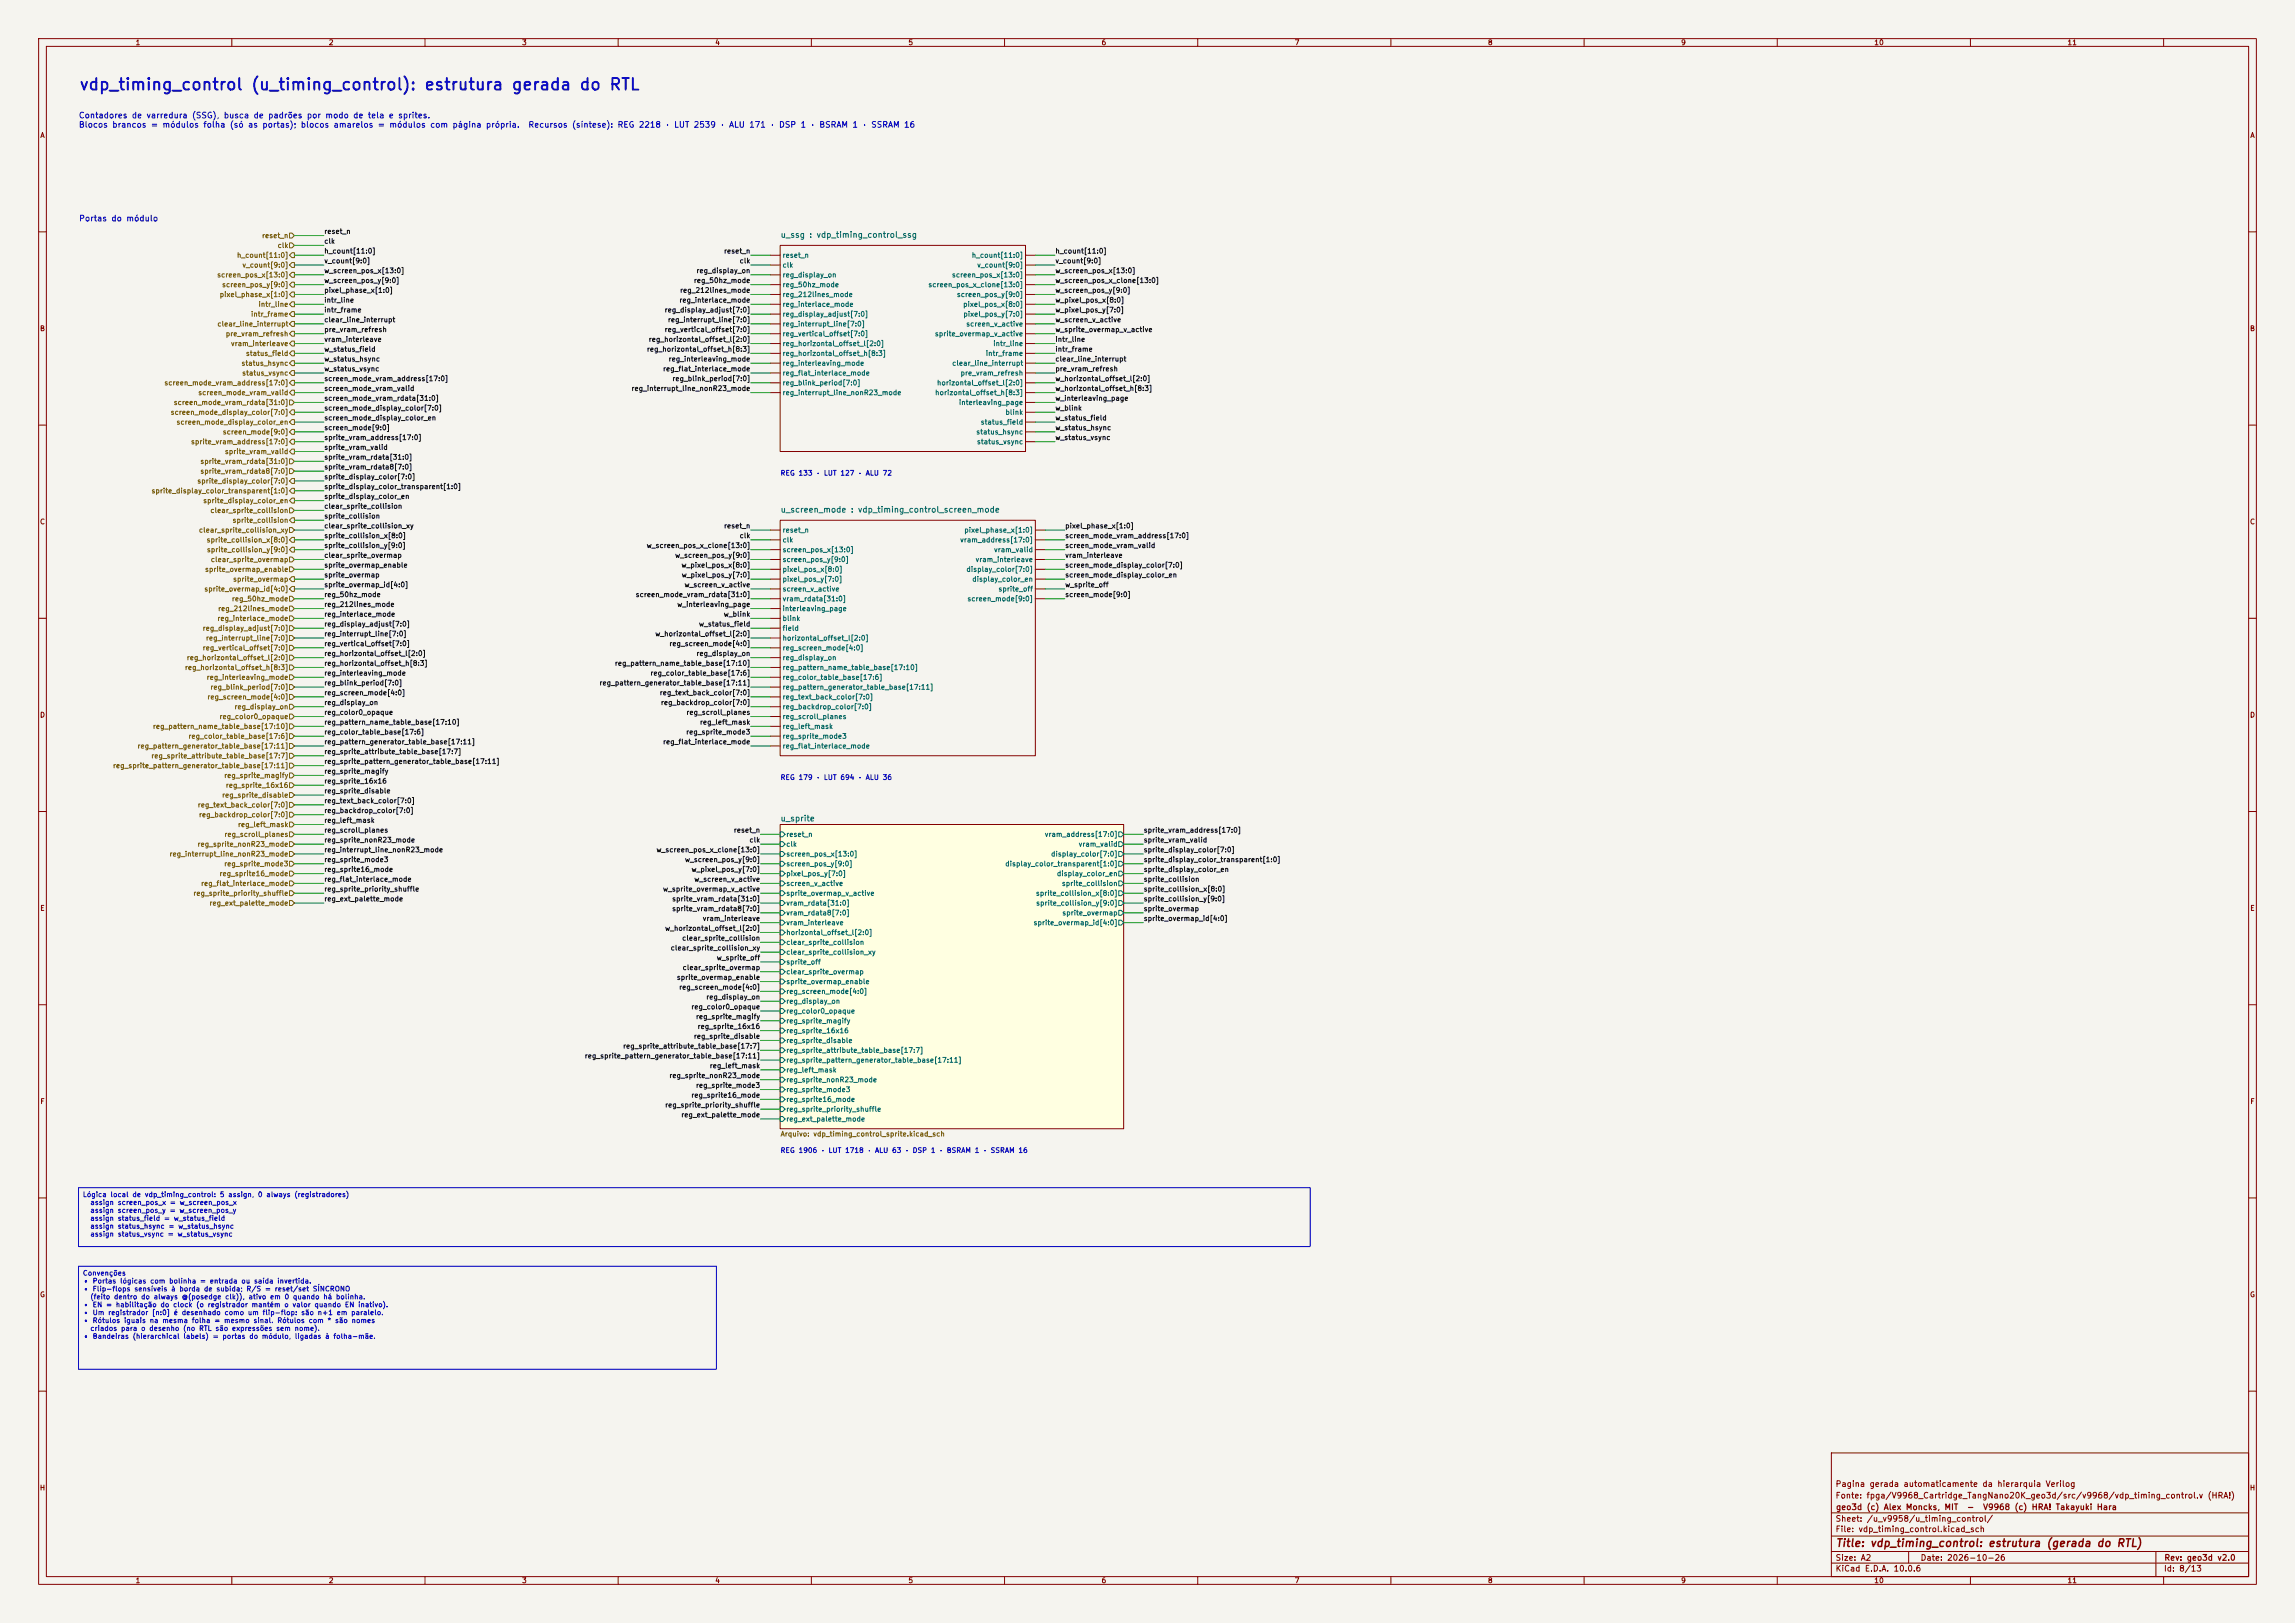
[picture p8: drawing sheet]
<svg xmlns="http://www.w3.org/2000/svg" width="594mm" height="420mm" viewBox="0 0 594 420" stroke-linecap="round" stroke-linejoin="round" font-family="sans-serif">
<defs><g id="words">
<text font-size="3" fill="#0000c2" x="20.3" y="24.1">vdp_timing_control (u_timing_control): estrutura gerada do RTL</text>
<text font-size="2" fill="#840000" x="475" y="400.8">Title: vdp_timing_control: estrutura (gerada do RTL)</text>
<g font-size="1.5" fill="#0000c2">
<text x="20.3" y="31">Contadores de varredura (SSG), busca de padrões por modo de tela e sprites.</text>
<text x="20.3" y="33.4">Blocos brancos = módulos folha (só as portas); blocos amarelos = módulos com página própria.</text>
<text x="136.6" y="33.4">Recursos (síntese): REG 2218 · LUT 2539 · ALU 171 · DSP 1 · BSRAM 1 · SSRAM 16</text>
<text x="20.3" y="57.6">Portas do módulo</text>
</g>
<g font-size="1.5" fill="#006464">
<text x="201.9" y="61.9">u_ssg : vdp_timing_control_ssg</text>
<text x="201.9" y="133">u_screen_mode : vdp_timing_control_screen_mode</text>
<text x="201.9" y="212.9">u_sprite</text>
</g>
<g font-size="1.5" fill="#840000">
<text x="475" y="388.1">Fonte: fpga/V9968_Cartridge_TangNano20K_geo3d/src/v9968/vdp_timing_control.v (HRA!)</text>
<text x="475" y="385.1">Pagina gerada automaticamente da hierarquia Verilog</text>
<text x="475" y="394.1">Sheet: /u_v9958/u_timing_control/</text>
<text x="475.1" y="391.1">geo3d (c) Alex Moncks, MIT</text>
<text x="509" y="391.1">-</text>
<text x="513.1" y="391.1">V9968 (c) HRA! Takayuki Hara</text>
<text x="475" y="396.8">File: vdp_timing_control.kicad_sch</text>
<text x="475" y="407">KiCad E.D.A. 10.0.6</text>
<text x="475" y="404.2">Size: A2</text>
<text x="497" y="404.2">Date: 2026-10-26</text>
<text x="560" y="407">Id: 8/13</text>
<text x="560.1" y="404.2">Rev: geo3d v2.0</text>
</g>
<g font-size="1.3" fill="#840000">
<text x="35" y="12">1</text>
<text x="85" y="12">2</text>
<text x="135" y="12">3</text>
<text x="185" y="12">4</text>
<text x="235" y="12">5</text>
<text x="285" y="12">6</text>
<text x="335" y="12">7</text>
<text x="385" y="12">8</text>
<text x="435" y="12">9</text>
<text x="485" y="12">10</text>
<text x="535" y="12">11</text>
<text x="10.3" y="36">A</text>
<text x="582.3" y="36">A</text>
<text x="10.2" y="86">B</text>
<text x="582.2" y="86">B</text>
<text x="10.2" y="136">C</text>
<text x="582.2" y="136">C</text>
<text x="10.2" y="186">D</text>
<text x="582.2" y="186">D</text>
<text x="10.3" y="236">E</text>
<text x="582.3" y="236">E</text>
<text x="10.3" y="286">F</text>
<text x="582.3" y="286">F</text>
<text x="10.2" y="336">G</text>
<text x="582.2" y="336">G</text>
<text x="10.2" y="386">H</text>
<text x="582.2" y="386">H</text>
<text x="35" y="410">1</text>
<text x="85" y="410">2</text>
<text x="135" y="410">3</text>
<text x="185" y="410">4</text>
<text x="235" y="410">5</text>
<text x="285" y="410">6</text>
<text x="335" y="410">7</text>
<text x="385" y="410">8</text>
<text x="435" y="410">9</text>
<text x="485" y="410">10</text>
<text x="535" y="410">11</text>
</g>
<g font-size="1.3" fill="#725600">
<text x="67.7" y="61.9">reset_n</text>
<text x="71.7" y="64.5">clk</text>
<text x="61.2" y="67">h_count[11:0]</text>
<text x="62.6" y="69.5">v_count[9:0]</text>
<text x="56.1" y="72.1">screen_pos_x[13:0]</text>
<text x="56.7" y="77.2">pixel_phase_x[1:0]</text>
<text x="57.3" y="74.6">screen_pos_y[9:0]</text>
<text x="64.8" y="82.2">intr_frame</text>
<text x="66.8" y="79.7">intr_line</text>
<text x="56.1" y="84.8">clear_line_interrupt</text>
<text x="58.3" y="87.3">pre_vram_refresh</text>
<text x="59.6" y="89.9">vram_interleave</text>
<text x="62.4" y="94.9">status_hsync</text>
<text x="63.5" y="92.4">status_field</text>
<text x="42.4" y="100">screen_mode_vram_address[17:0]</text>
<text x="62.5" y="97.5">status_vsync</text>
<text x="44" y="107.6">screen_mode_display_color[7:0]</text>
<text x="44.8" y="105.1">screen_mode_vram_rdata[31:0]</text>
<text x="51.2" y="102.6">screen_mode_vram_valid</text>
<text x="45.5" y="110.2">screen_mode_display_color_en</text>
<text x="57.5" y="112.7">screen_mode[9:0]</text>
<text x="49.3" y="115.3">sprite_vram_address[17:0]</text>
<text x="58.1" y="117.8">sprite_vram_valid</text>
<text x="50.9" y="125.4">sprite_display_color[7:0]</text>
<text x="51.7" y="122.9">sprite_vram_rdata8[7:0]</text>
<text x="51.7" y="120.3">sprite_vram_rdata[31:0]</text>
<text x="39.1" y="128">sprite_display_color_transparent[1:0]</text>
<text x="52.4" y="130.5">sprite_display_color_en</text>
<text x="54.3" y="133">clear_sprite_collision</text>
<text x="60.1" y="135.6">sprite_collision</text>
<text x="51.4" y="138.1">clear_sprite_collision_xy</text>
<text x="53.3" y="140.7">sprite_collision_x[8:0]</text>
<text x="53.4" y="143.2">sprite_collision_y[9:0]</text>
<text x="52.9" y="148.3">sprite_overmap_enable</text>
<text x="54.4" y="145.7">clear_sprite_overmap</text>
<text x="52.7" y="153.4">sprite_overmap_id[4:0]</text>
<text x="59.9" y="155.9">reg_50hz_mode</text>
<text x="60.2" y="150.8">sprite_overmap</text>
<text x="56.1" y="161">reg_interlace_mode</text>
<text x="56.3" y="158.4">reg_212lines_mode</text>
<text x="52.3" y="163.5">reg_display_adjust[7:0]</text>
<text x="53.2" y="166.1">reg_interrupt_line[7:0]</text>
<text x="47.7" y="173.7">reg_horizontal_offset_h[8:3]</text>
<text x="48.2" y="171.1">reg_horizontal_offset_l[2:0]</text>
<text x="52.3" y="168.6">reg_vertical_offset[7:0]</text>
<text x="53.3" y="176.2">reg_interleaving_mode</text>
<text x="54.3" y="178.8">reg_blink_period[7:0]</text>
<text x="53.5" y="181.3">reg_screen_mode[4:0]</text>
<text x="60.5" y="183.8">reg_display_on</text>
<text x="39.4" y="188.9">reg_pattern_name_table_base[17:10]</text>
<text x="48.6" y="191.5">reg_color_table_base[17:6]</text>
<text x="56.7" y="186.4">reg_color0_opaque</text>
<text x="35.4" y="194">reg_pattern_generator_table_base[17:11]</text>
<text x="39" y="196.5">reg_sprite_attribute_table_base[17:7]</text>
<text x="29.1" y="199.1">reg_sprite_pattern_generator_table_base[17:11]</text>
<text x="57.9" y="201.6">reg_sprite_magify</text>
<text x="51" y="209.2">reg_text_back_color[7:0]</text>
<text x="57.3" y="206.7">reg_sprite_disable</text>
<text x="58.3" y="204.2">reg_sprite_16x16</text>
<text x="51.4" y="211.8">reg_backdrop_color[7:0]</text>
<text x="61.4" y="214.3">reg_left_mask</text>
<text x="43.7" y="221.9">reg_interrupt_line_nonR23_mode</text>
<text x="51" y="219.4">reg_sprite_nonR23_mode</text>
<text x="57.9" y="216.9">reg_scroll_planes</text>
<text x="56.7" y="227">reg_sprite16_mode</text>
<text x="57.9" y="224.5">reg_sprite_mode3</text>
<text x="49.9" y="232.1">reg_sprite_priority_shuffle</text>
<text x="51.9" y="229.6">reg_flat_interlace_mode</text>
<text x="54.1" y="234.6">reg_ext_palette_mode</text>
<text x="201.9" y="294.4">Arquivo: vdp_timing_control_sprite.kicad_sch</text>
</g>
<g font-size="1.3" fill="#0f0f0f">
<text x="83.8" y="63.4">clk</text>
<text x="83.8" y="60.8">reset_n</text>
<text x="83.8" y="65.9">h_count[11:0]</text>
<text x="187.2" y="65.9">reset_n</text>
<text x="273" y="65.9">h_count[11:0]</text>
<text x="83.8" y="68.5">v_count[9:0]</text>
<text x="83.8" y="71">w_screen_pos_x[13:0]</text>
<text x="180.1" y="71">reg_display_on</text>
<text x="191.3" y="68.5">clk</text>
<text x="273" y="68.5">v_count[9:0]</text>
<text x="273" y="71">w_screen_pos_x[13:0]</text>
<text x="83.8" y="73.5">w_screen_pos_y[9:0]</text>
<text x="83.8" y="76.1">pixel_phase_x[1:0]</text>
<text x="175.9" y="76.1">reg_212lines_mode</text>
<text x="179.4" y="73.5">reg_50hz_mode</text>
<text x="273" y="76.1">w_screen_pos_y[9:0]</text>
<text x="273" y="73.5">w_screen_pos_x_clone[13:0]</text>
<text x="83.8" y="78.6">intr_line</text>
<text x="83.8" y="81.2">intr_frame</text>
<text x="83.8" y="83.7">clear_line_interrupt</text>
<text x="171.9" y="81.2">reg_display_adjust[7:0]</text>
<text x="172.7" y="83.7">reg_interrupt_line[7:0]</text>
<text x="175.7" y="78.6">reg_interlace_mode</text>
<text x="273" y="78.6">w_pixel_pos_x[8:0]</text>
<text x="273" y="81.2">w_pixel_pos_y[7:0]</text>
<text x="273" y="83.7">w_screen_v_active</text>
<text x="83.8" y="86.2">pre_vram_refresh</text>
<text x="83.8" y="88.8">vram_interleave</text>
<text x="167.8" y="88.8">reg_horizontal_offset_l[2:0]</text>
<text x="171.9" y="86.2">reg_vertical_offset[7:0]</text>
<text x="273" y="88.8">intr_line</text>
<text x="273" y="86.2">w_sprite_overmap_v_active</text>
<text x="83.8" y="91.3">w_status_field</text>
<text x="83.8" y="93.9">w_status_hsync</text>
<text x="167.3" y="91.3">reg_horizontal_offset_h[8:3]</text>
<text x="172.9" y="93.9">reg_interleaving_mode</text>
<text x="273" y="91.3">intr_frame</text>
<text x="273" y="93.9">clear_line_interrupt</text>
<text x="83.8" y="101.5">screen_mode_vram_valid</text>
<text x="83.8" y="96.4">w_status_vsync</text>
<text x="83.8" y="98.9">screen_mode_vram_address[17:0]</text>
<text x="163.3" y="101.5">reg_interrupt_line_nonR23_mode</text>
<text x="171.5" y="96.4">reg_flat_interlace_mode</text>
<text x="173.9" y="98.9">reg_blink_period[7:0]</text>
<text x="273" y="96.4">pre_vram_refresh</text>
<text x="273" y="98.9">w_horizontal_offset_l[2:0]</text>
<text x="273" y="101.5">w_horizontal_offset_h[8:3]</text>
<text x="83.8" y="104">screen_mode_vram_rdata[31:0]</text>
<text x="83.8" y="106.6">screen_mode_display_color[7:0]</text>
<text x="273" y="106.6">w_blink</text>
<text x="273" y="104">w_interleaving_page</text>
<text x="83.8" y="109.1">screen_mode_display_color_en</text>
<text x="83.8" y="111.6">screen_mode[9:0]</text>
<text x="273" y="109.1">w_status_field</text>
<text x="273" y="111.6">w_status_hsync</text>
<text x="83.8" y="114.2">sprite_vram_address[17:0]</text>
<text x="83.8" y="116.7">sprite_vram_valid</text>
<text x="83.8" y="119.3">sprite_vram_rdata[31:0]</text>
<text x="273" y="114.2">w_status_vsync</text>
<text x="83.8" y="121.8">sprite_vram_rdata8[7:0]</text>
<text x="83.8" y="124.3">sprite_display_color[7:0]</text>
<text x="83.8" y="126.9">sprite_display_color_transparent[1:0]</text>
<text x="83.8" y="129.4">sprite_display_color_en</text>
<text x="83.8" y="132">clear_sprite_collision</text>
<text x="83.8" y="134.5">sprite_collision</text>
<text x="83.8" y="137">clear_sprite_collision_xy</text>
<text x="187.2" y="137">reset_n</text>
<text x="275.6" y="137">pixel_phase_x[1:0]</text>
<text x="83.8" y="139.6">sprite_collision_x[8:0]</text>
<text x="83.8" y="142.1">sprite_collision_y[9:0]</text>
<text x="167.2" y="142.1">w_screen_pos_x_clone[13:0]</text>
<text x="191.3" y="139.6">clk</text>
<text x="275.6" y="139.6">screen_mode_vram_address[17:0]</text>
<text x="275.6" y="142.1">screen_mode_vram_valid</text>
<text x="83.8" y="144.7">clear_sprite_overmap</text>
<text x="83.8" y="147.2">sprite_overmap_enable</text>
<text x="83.8" y="149.7">sprite_overmap</text>
<text x="174.6" y="144.7">w_screen_pos_y[9:0]</text>
<text x="176.2" y="147.2">w_pixel_pos_x[8:0]</text>
<text x="176.3" y="149.7">w_pixel_pos_y[7:0]</text>
<text x="275.6" y="144.7">vram_interleave</text>
<text x="275.6" y="147.2">screen_mode_display_color[7:0]</text>
<text x="275.6" y="149.7">screen_mode_display_color_en</text>
<text x="83.8" y="152.3">sprite_overmap_id[4:0]</text>
<text x="83.8" y="154.8">reg_50hz_mode</text>
<text x="164.4" y="154.8">screen_mode_vram_rdata[31:0]</text>
<text x="177" y="152.3">w_screen_v_active</text>
<text x="275.6" y="152.3">w_sprite_off</text>
<text x="275.6" y="154.8">screen_mode[9:0]</text>
<text x="83.8" y="157.4">reg_212lines_mode</text>
<text x="83.8" y="159.9">reg_interlace_mode</text>
<text x="175.2" y="157.4">w_interleaving_page</text>
<text x="187.2" y="159.9">w_blink</text>
<text x="83.8" y="162.4">reg_display_adjust[7:0]</text>
<text x="83.8" y="165">reg_interrupt_line[7:0]</text>
<text x="83.8" y="167.5">reg_vertical_offset[7:0]</text>
<text x="169.5" y="165">w_horizontal_offset_l[2:0]</text>
<text x="173.1" y="167.5">reg_screen_mode[4:0]</text>
<text x="180.8" y="162.4">w_status_field</text>
<text x="83.8" y="170.1">reg_horizontal_offset_l[2:0]</text>
<text x="83.8" y="172.6">reg_horizontal_offset_h[8:3]</text>
<text x="159" y="172.6">reg_pattern_name_table_base[17:10]</text>
<text x="180.1" y="170.1">reg_display_on</text>
<text x="83.8" y="175.1">reg_interleaving_mode</text>
<text x="83.8" y="177.7">reg_blink_period[7:0]</text>
<text x="155" y="177.7">reg_pattern_generator_table_base[17:11]</text>
<text x="168.2" y="175.1">reg_color_table_base[17:6]</text>
<text x="83.8" y="180.2">reg_screen_mode[4:0]</text>
<text x="83.8" y="182.8">reg_display_on</text>
<text x="83.8" y="185.3">reg_color0_opaque</text>
<text x="170.6" y="180.2">reg_text_back_color[7:0]</text>
<text x="170.9" y="182.8">reg_backdrop_color[7:0]</text>
<text x="177.5" y="185.3">reg_scroll_planes</text>
<text x="83.8" y="187.8">reg_pattern_name_table_base[17:10]</text>
<text x="83.8" y="190.4">reg_color_table_base[17:6]</text>
<text x="177.5" y="190.4">reg_sprite_mode3</text>
<text x="181" y="187.8">reg_left_mask</text>
<text x="83.8" y="192.9">reg_pattern_generator_table_base[17:11]</text>
<text x="83.8" y="195.5">reg_sprite_attribute_table_base[17:7]</text>
<text x="83.8" y="198">reg_sprite_pattern_generator_table_base[17:11]</text>
<text x="171.5" y="192.9">reg_flat_interlace_mode</text>
<text x="83.8" y="200.5">reg_sprite_magify</text>
<text x="83.8" y="203.1">reg_sprite_16x16</text>
<text x="83.8" y="205.6">reg_sprite_disable</text>
<text x="83.8" y="208.2">reg_text_back_color[7:0]</text>
<text x="83.8" y="213.2">reg_left_mask</text>
<text x="83.8" y="210.7">reg_backdrop_color[7:0]</text>
<text x="83.8" y="215.8">reg_scroll_planes</text>
<text x="189.8" y="215.8">reset_n</text>
<text x="295.9" y="215.8">sprite_vram_address[17:0]</text>
<text x="83.8" y="218.3">reg_sprite_nonR23_mode</text>
<text x="83.8" y="220.9">reg_interrupt_line_nonR23_mode</text>
<text x="169.8" y="220.9">w_screen_pos_x_clone[13:0]</text>
<text x="193.8" y="218.3">clk</text>
<text x="295.9" y="218.3">sprite_vram_valid</text>
<text x="295.9" y="220.9">sprite_display_color[7:0]</text>
<text x="83.8" y="223.4">reg_sprite_mode3</text>
<text x="83.8" y="225.9">reg_sprite16_mode</text>
<text x="177.1" y="223.4">w_screen_pos_y[9:0]</text>
<text x="178.8" y="225.9">w_pixel_pos_y[7:0]</text>
<text x="295.9" y="223.4">sprite_display_color_transparent[1:0]</text>
<text x="295.9" y="225.9">sprite_display_color_en</text>
<text x="83.8" y="228.5">reg_flat_interlace_mode</text>
<text x="83.8" y="231">reg_sprite_priority_shuffle</text>
<text x="83.8" y="233.6">reg_ext_palette_mode</text>
<text x="171.5" y="231">w_sprite_overmap_v_active</text>
<text x="173.8" y="233.6">sprite_vram_rdata[31:0]</text>
<text x="179.6" y="228.5">w_screen_v_active</text>
<text x="295.9" y="228.5">sprite_collision</text>
<text x="295.9" y="231">sprite_collision_x[8:0]</text>
<text x="295.9" y="233.6">sprite_collision_y[9:0]</text>
<text x="173.8" y="236.1">sprite_vram_rdata8[7:0]</text>
<text x="181.7" y="238.6">vram_interleave</text>
<text x="295.9" y="236.1">sprite_overmap</text>
<text x="295.9" y="238.6">sprite_overmap_id[4:0]</text>
<text x="172" y="241.2">w_horizontal_offset_l[2:0]</text>
<text x="176.4" y="243.7">clear_sprite_collision</text>
<text x="173.5" y="246.3">clear_sprite_collision_xy</text>
<text x="176.5" y="251.3">clear_sprite_overmap</text>
<text x="185.4" y="248.8">w_sprite_off</text>
<text x="175" y="253.9">sprite_overmap_enable</text>
<text x="175.6" y="256.4">reg_screen_mode[4:0]</text>
<text x="178.8" y="261.5">reg_color0_opaque</text>
<text x="182.7" y="259">reg_display_on</text>
<text x="179.4" y="269.1">reg_sprite_disable</text>
<text x="180" y="264">reg_sprite_magify</text>
<text x="180.4" y="266.6">reg_sprite_16x16</text>
<text x="151.2" y="274.2">reg_sprite_pattern_generator_table_base[17:11]</text>
<text x="161.1" y="271.7">reg_sprite_attribute_table_base[17:7]</text>
<text x="173.1" y="279.3">reg_sprite_nonR23_mode</text>
<text x="180" y="281.8">reg_sprite_mode3</text>
<text x="183.6" y="276.7">reg_left_mask</text>
<text x="172" y="286.9">reg_sprite_priority_shuffle</text>
<text x="178.8" y="284.4">reg_sprite16_mode</text>
<text x="176.2" y="289.4">reg_ext_palette_mode</text>
</g>
<g font-size="1.3" fill="#006464">
<text x="202.4" y="67">reset_n</text>
<text x="202.4" y="69.5">clk</text>
<text x="251.4" y="67">h_count[11:0]</text>
<text x="252.8" y="69.5">v_count[9:0]</text>
<text x="202.4" y="72.1">reg_display_on</text>
<text x="202.4" y="74.6">reg_50hz_mode</text>
<text x="202.4" y="77.2">reg_212lines_mode</text>
<text x="240.1" y="74.6">screen_pos_x_clone[13:0]</text>
<text x="246.2" y="72.1">screen_pos_x[13:0]</text>
<text x="247.5" y="77.2">screen_pos_y[9:0]</text>
<text x="202.4" y="79.7">reg_interlace_mode</text>
<text x="202.4" y="82.2">reg_display_adjust[7:0]</text>
<text x="249.2" y="79.7">pixel_pos_x[8:0]</text>
<text x="249.2" y="82.2">pixel_pos_y[7:0]</text>
<text x="202.4" y="84.8">reg_interrupt_line[7:0]</text>
<text x="202.4" y="87.3">reg_vertical_offset[7:0]</text>
<text x="202.4" y="89.9">reg_horizontal_offset_l[2:0]</text>
<text x="241.8" y="87.3">sprite_overmap_v_active</text>
<text x="249.9" y="84.8">screen_v_active</text>
<text x="257" y="89.9">intr_line</text>
<text x="202.4" y="92.4">reg_horizontal_offset_h[8:3]</text>
<text x="202.4" y="94.9">reg_interleaving_mode</text>
<text x="246.3" y="94.9">clear_line_interrupt</text>
<text x="255" y="92.4">intr_frame</text>
<text x="202.4" y="97.5">reg_flat_interlace_mode</text>
<text x="202.4" y="100">reg_blink_period[7:0]</text>
<text x="242.4" y="100">horizontal_offset_l[2:0]</text>
<text x="248.5" y="97.5">pre_vram_refresh</text>
<text x="202.4" y="102.6">reg_interrupt_line_nonR23_mode</text>
<text x="241.9" y="102.6">horizontal_offset_h[8:3]</text>
<text x="248.1" y="105.1">interleaving_page</text>
<text x="260.1" y="107.6">blink</text>
<text x="252.5" y="112.7">status_hsync</text>
<text x="253.7" y="110.2">status_field</text>
<text x="252.7" y="115.3">status_vsync</text>
<text x="202.4" y="138.1">reset_n</text>
<text x="202.4" y="140.7">clk</text>
<text x="202.4" y="143.2">screen_pos_x[13:0]</text>
<text x="248.4" y="140.7">vram_address[17:0]</text>
<text x="249.5" y="138.1">pixel_phase_x[1:0]</text>
<text x="257.1" y="143.2">vram_valid</text>
<text x="202.4" y="145.7">screen_pos_y[9:0]</text>
<text x="202.4" y="148.3">pixel_pos_x[8:0]</text>
<text x="250" y="148.3">display_color[7:0]</text>
<text x="252.4" y="145.7">vram_interleave</text>
<text x="202.4" y="150.8">pixel_pos_y[7:0]</text>
<text x="202.4" y="153.4">screen_v_active</text>
<text x="202.4" y="155.9">vram_rdata[31:0]</text>
<text x="250.2" y="155.9">screen_mode[9:0]</text>
<text x="251.5" y="150.8">display_color_en</text>
<text x="258.3" y="153.4">sprite_off</text>
<text x="202.4" y="158.4">interleaving_page</text>
<text x="202.4" y="161">blink</text>
<text x="202.4" y="163.5">field</text>
<text x="202.4" y="166.1">horizontal_offset_l[2:0]</text>
<text x="202.4" y="168.6">reg_screen_mode[4:0]</text>
<text x="202.4" y="171.1">reg_display_on</text>
<text x="202.4" y="173.7">reg_pattern_name_table_base[17:10]</text>
<text x="202.4" y="176.2">reg_color_table_base[17:6]</text>
<text x="202.4" y="178.8">reg_pattern_generator_table_base[17:11]</text>
<text x="202.4" y="181.3">reg_text_back_color[7:0]</text>
<text x="202.4" y="183.8">reg_backdrop_color[7:0]</text>
<text x="202.4" y="186.4">reg_scroll_planes</text>
<text x="202.4" y="188.9">reg_left_mask</text>
<text x="202.4" y="191.5">reg_sprite_mode3</text>
<text x="202.4" y="194">reg_flat_interlace_mode</text>
<text x="203.4" y="216.9">reset_n</text>
<text x="203.4" y="219.4">clk</text>
<text x="203.4" y="221.9">screen_pos_x[13:0]</text>
<text x="270.3" y="216.9">vram_address[17:0]</text>
<text x="271.9" y="221.9">display_color[7:0]</text>
<text x="279" y="219.4">vram_valid</text>
<text x="203.4" y="224.5">screen_pos_y[9:0]</text>
<text x="203.4" y="227">pixel_pos_y[7:0]</text>
<text x="260.1" y="224.5">display_color_transparent[1:0]</text>
<text x="273.4" y="227">display_color_en</text>
<text x="203.4" y="229.6">screen_v_active</text>
<text x="203.4" y="232.1">sprite_overmap_v_active</text>
<text x="268" y="232.1">sprite_collision_x[8:0]</text>
<text x="274.7" y="229.6">sprite_collision</text>
<text x="203.4" y="234.6">vram_rdata[31:0]</text>
<text x="203.4" y="237.2">vram_rdata8[7:0]</text>
<text x="203.4" y="239.7">vram_interleave</text>
<text x="267.4" y="239.7">sprite_overmap_id[4:0]</text>
<text x="268" y="234.6">sprite_collision_y[9:0]</text>
<text x="274.8" y="237.2">sprite_overmap</text>
<text x="203.4" y="242.3">horizontal_offset_l[2:0]</text>
<text x="203.4" y="244.8">clear_sprite_collision</text>
<text x="203.4" y="247.3">clear_sprite_collision_xy</text>
<text x="203.4" y="249.9">sprite_off</text>
<text x="203.4" y="252.4">clear_sprite_overmap</text>
<text x="203.4" y="255">sprite_overmap_enable</text>
<text x="203.4" y="257.5">reg_screen_mode[4:0]</text>
<text x="203.4" y="260">reg_display_on</text>
<text x="203.4" y="262.6">reg_color0_opaque</text>
<text x="203.4" y="265.1">reg_sprite_magify</text>
<text x="203.4" y="267.7">reg_sprite_16x16</text>
<text x="203.4" y="270.2">reg_sprite_disable</text>
<text x="203.4" y="272.7">reg_sprite_attribute_table_base[17:7]</text>
<text x="203.4" y="275.3">reg_sprite_pattern_generator_table_base[17:11]</text>
<text x="203.4" y="277.8">reg_left_mask</text>
<text x="203.4" y="280.4">reg_sprite_nonR23_mode</text>
<text x="203.4" y="282.9">reg_sprite_mode3</text>
<text x="203.4" y="285.4">reg_sprite16_mode</text>
<text x="203.4" y="288">reg_sprite_priority_shuffle</text>
<text x="203.4" y="290.5">reg_ext_palette_mode</text>
</g>
<g font-size="1.3" fill="#0000c2">
<text x="201.9" y="123.4">REG 133 · LUT 127 · ALU 72</text>
<text x="201.9" y="202.1">REG 179 · LUT 694 · ALU 36</text>
<text x="201.9" y="298.6">REG 1906 · LUT 1718 · ALU 63 · DSP 1 · BSRAM 1 · SSRAM 16</text>
<text x="21.3" y="310.1">Lógica local de vdp_timing_control: 5 assign, 0 always (registradores)</text>
<text x="23.3" y="312.1">assign screen_pos_x = w_screen_pos_x</text>
<text x="23.3" y="314.2">assign screen_pos_y = w_screen_pos_y</text>
<text x="23.3" y="316.2">assign status_field = w_status_field</text>
<text x="23.3" y="318.3">assign status_hsync = w_status_hsync</text>
<text x="23.3" y="320.3">assign status_vsync = w_status_vsync</text>
<text x="21.3" y="330.4">Convenções</text>
<text x="21.3" y="332.4">• Portas lógicas com bolinha = entrada ou saída invertida.</text>
<text x="21.3" y="334.5">• Flip-flops sensíveis à borda de subida; R/S = reset/set SÍNCRONO</text>
<text x="21.3" y="338.6">• EN = habilitação do clock (o registrador mantém o valor quando EN inativo).</text>
<text x="21.3" y="340.6">• Um registrador [n:0] é desenhado como um flip-flop: são n+1 em paralelo.</text>
<text x="23.3" y="336.5">(feito dentro do always @(posedge clk)), ativo em 0 quando há bolinha.</text>
<text x="21.3" y="342.7">• Rótulos iguais na mesma folha = mesmo sinal. Rótulos com * são nomes</text>
<text x="21.3" y="346.8">• Bandeiras (hierarchical labels) = portas do módulo, ligadas à folha-mãe.</text>
<text x="23.3" y="344.7">criados para o desenho (no RTL são expressões sem nome).</text>
</g>
</g></defs>
<path d="M0 0h594v420h-594z" fill="#f5f4ef" stroke="#f5f4ef" stroke-width=".26"/>
<g fill="none" stroke="#840000" stroke-width=".26">
<path d="M10 10h574v400h-574zM12 12h570v396h-570zM60 10v2M110 10v2M160 10v2M210 10v2M260 10v2M310 10v2M360 10v2M410 10v2M460 10v2M510 10v2"/>
<path d="M560 10v2M10 60h2M199.4 66h2.5M199.4 68.6h2.5M199.4 71.1h2.5M199.4 73.7h2.5M199.4 76.2h2.5M199.4 78.7h2.5M201.9 63.5h63.5v53.3h-63.5zM265.4 66h2.6M265.4 68.6h2.6M265.4 71.1h2.6"/>
<path d="M265.4 73.7h2.6M265.4 76.2h2.6M265.4 78.7h2.6M582 60h2M199.4 81.3h2.5M199.4 83.8h2.5M199.4 86.4h2.5M199.4 88.9h2.5M199.4 91.4h2.5M199.4 94h2.5M199.4 96.5h2.5M199.4 99.1h2.5"/>
<path d="M265.4 81.3h2.6M265.4 83.8h2.6M265.4 86.4h2.6M265.4 88.9h2.6M265.4 91.4h2.6M265.4 94h2.6M265.4 96.5h2.6M265.4 99.1h2.6M10 110h2M199.4 101.6h2.5M265.4 101.6h2.6M265.4 104.1h2.6"/>
<path d="M265.4 106.7h2.6M265.4 109.2h2.6M265.4 111.8h2.6M265.4 114.3h2.6M582 110h2M199.4 137.2h2.5M199.4 139.7h2.5M201.9 134.6h66.1v61h-66.1zM268 137.2h2.5M268 139.7h2.5M199.4 142.2h2.5M199.4 144.8h2.5"/>
<path d="M199.4 147.3h2.5M199.4 149.9h2.5M199.4 152.4h2.5M199.4 154.9h2.5M199.4 157.5h2.5M268 142.2h2.5M268 144.8h2.5M268 147.3h2.5M268 149.9h2.5M268 152.4h2.5M268 154.9h2.5M10 160h2"/>
<path d="M199.4 160h2.5M199.4 162.6h2.5M199.4 165.1h2.5M199.4 167.6h2.5M199.4 170.2h2.5M199.4 172.7h2.5M199.4 175.3h2.5M199.4 177.8h2.5M582 160h2M199.4 180.3h2.5M199.4 182.9h2.5M199.4 185.4h2.5"/>
<path d="M199.4 188h2.5M199.4 190.5h2.5M199.4 193h2.5M10 210h2M201.9 213.4h88.9v78.7h-88.9zM582 210h2M10 260h2M582 260h2M10 310h2M582 310h2M10 360h2M474 376h108v32h-108z"/>
<path d="M582 360h2M474 397.5h108M474 391.5h108M60 408v2M110 408v2M160 408v2M210 408v2M260 408v2M310 408v2M360 408v2M410 408v2M460 408v2"/>
<path d="M474 404.5h108M474 401.5h108M494 401.5v3M510 408v2M558 401.5v6.5M560 408v2"/>
</g>
<path d="M201.9 213.4h88.9v78.7h-88.9z" fill="#ffffe1" stroke="#ffffe1" stroke-width=".26"/>
<g fill="none" stroke="#006464" stroke-width=".26">
<path d="M201.9 215.3h.7l.6 .6-.6 .6h-.7zM201.9 217.8h.7l.6 .6-.6 .7h-.7zM289.6 215.3h.6l.6 .6-.6 .6h-.6zM289.6 217.8h.6l.6 .6-.6 .7h-.6zM201.9 220.3h.7l.6 .7-.6 .6h-.7zM201.9 222.9h.7l.6 .6-.6 .7h-.7zM201.9 225.4h.7l.6 .7-.6 .6h-.7zM201.9 228h.7l.6 .6-.6 .6h-.7zM201.9 230.5h.7l.6 .6-.6 .7h-.7zM201.9 233h.7l.6 .7-.6 .6h-.7zM201.9 235.6h.7l.6 .6-.6 .7h-.7zM201.9 238.1h.7l.6 .7-.6 .6h-.7z"/>
<path d="M289.6 220.3h.6l.6 .7-.6 .6h-.6zM289.6 222.9h.6l.6 .6-.6 .7h-.6zM289.6 225.4h.6l.6 .7-.6 .6h-.6zM289.6 228h.6l.6 .6-.6 .6h-.6zM289.6 230.5h.6l.6 .6-.6 .7h-.6zM289.6 233h.6l.6 .7-.6 .6h-.6zM289.6 235.6h.6l.6 .6-.6 .7h-.6zM289.6 238.1h.6l.6 .7-.6 .6h-.6zM201.9 240.7h.7l.6 .6-.6 .6h-.7zM201.9 243.2h.7l.6 .6-.6 .7h-.7zM201.9 245.7h.7l.6 .7-.6 .6h-.7zM201.9 248.3h.7l.6 .6-.6 .7h-.7z"/>
<path d="M201.9 250.8h.7l.6 .7-.6 .6h-.7zM201.9 253.4h.7l.6 .6-.6 .6h-.7zM201.9 255.9h.7l.6 .6-.6 .7h-.7zM201.9 258.4h.7l.6 .7-.6 .6h-.7zM201.9 261h.7l.6 .6-.6 .7h-.7zM201.9 263.5h.7l.6 .7-.6 .6h-.7zM201.9 266.1h.7l.6 .6-.6 .6h-.7zM201.9 268.6h.7l.6 .6-.6 .7h-.7zM201.9 271.1h.7l.6 .7-.6 .6h-.7zM201.9 273.7h.7l.6 .6-.6 .7h-.7zM201.9 276.2h.7l.6 .7-.6 .6h-.7zM201.9 278.8h.7l.6 .6-.6 .6h-.7z"/>
<path d="M201.9 281.3h.7l.6 .6-.6 .7h-.7zM201.9 283.8h.7l.6 .7-.6 .6h-.7zM201.9 286.4h.7l.6 .6-.6 .7h-.7zM201.9 288.9h.7l.6 .7-.6 .6h-.7z"/>
</g>
<g fill="none" stroke="#725600" stroke-width=".26">
<path d="M74.9 62.9h.7l.6 .6-.6 .6h-.7zM74.9 60.3h.7l.6 .7-.6 .6h-.7zM75.6 67.9h.6v1.3h-.6l-.7-.6zM75.6 65.4h.6v1.3h-.6l-.7-.7zM75.6 70.5h.6v1.3h-.6l-.7-.7zM75.6 73h.6v1.3h-.6l-.7-.6zM75.6 75.6h.6v1.2h-.6l-.7-.6zM75.6 78.1h.6v1.3h-.6l-.7-.7zM75.6 98.4h.6v1.3h-.6l-.7-.6zM75.6 95.9h.6v1.3h-.6l-.7-.7zM75.6 90.8h.6v1.3h-.6l-.7-.7zM75.6 93.3h.6v1.3h-.6l-.7-.6z"/>
<path d="M75.6 80.6h.6v1.3h-.6l-.7-.6zM75.6 83.2h.6v1.3h-.6l-.7-.7zM75.6 85.7h.6v1.3h-.6l-.7-.6zM75.6 88.3h.6v1.2h-.6l-.7-.6zM74.9 103.5h.7l.6 .6-.6 .7h-.7zM74.9 118.7h.7l.6 .7-.6 .6h-.7zM75.6 116.2h.6v1.3h-.6l-.7-.7zM75.6 113.7h.6v1.2h-.6l-.7-.6zM75.6 108.6h.6v1.3h-.6l-.7-.7zM75.6 106h.6v1.3h-.6l-.7-.6zM75.6 111.1h.6v1.3h-.6l-.7-.6zM75.6 101h.6v1.2h-.6l-.7-.6z"/>
<path d="M74.9 136.5h.7l.6 .7-.6 .6h-.7zM74.9 131.4h.7l.6 .7-.6 .6h-.7zM74.9 121.3h.7l.6 .6-.6 .7h-.7zM75.6 139.1h.6v1.2h-.6l-.7-.6zM75.6 134h.6v1.3h-.6l-.7-.7zM75.6 128.9h.6v1.3h-.6l-.7-.7zM75.6 126.4h.6v1.2h-.6l-.7-.6zM75.6 123.8h.6v1.3h-.6l-.7-.6zM74.9 154.3h.7l.6 .6-.6 .7h-.7zM74.9 159.4h.7l.6 .6-.6 .7h-.7zM74.9 146.7h.7l.6 .6-.6 .7h-.7zM74.9 144.1h.7l.6 .7-.6 .6h-.7z"/>
<path d="M74.9 156.8h.7l.6 .7-.6 .6h-.7zM75.6 151.8h.6v1.2h-.6l-.7-.6zM75.6 149.2h.6v1.3h-.6l-.7-.6zM75.6 141.6h.6v1.3h-.6l-.7-.7zM74.9 172.1h.7l.6 .6-.6 .7h-.7zM74.9 179.7h.7l.6 .6-.6 .7h-.7zM74.9 177.2h.7l.6 .6-.6 .6h-.7zM74.9 174.6h.7l.6 .7-.6 .6h-.7zM74.9 169.5h.7l.6 .7-.6 .6h-.7zM74.9 167h.7l.6 .6-.6 .7h-.7zM74.9 164.5h.7l.6 .6-.6 .6h-.7zM74.9 161.9h.7l.6 .7-.6 .6h-.7z"/>
<path d="M74.9 197.5h.7l.6 .6-.6 .7h-.7zM74.9 194.9h.7l.6 .7-.6 .6h-.7zM74.9 192.4h.7l.6 .6-.6 .7h-.7zM74.9 189.9h.7l.6 .6-.6 .6h-.7zM74.9 187.3h.7l.6 .7-.6 .6h-.7zM74.9 184.8h.7l.6 .6-.6 .7h-.7zM74.9 182.2h.7l.6 .7-.6 .6h-.7zM74.9 215.3h.7l.6 .6-.6 .6h-.7zM74.9 217.8h.7l.6 .6-.6 .7h-.7zM74.9 212.7h.7l.6 .7-.6 .6h-.7zM74.9 210.2h.7l.6 .6-.6 .7h-.7zM74.9 207.6h.7l.6 .7-.6 .6h-.7z"/>
<path d="M74.9 205.1h.7l.6 .6-.6 .7h-.7zM74.9 202.6h.7l.6 .6-.6 .6h-.7zM74.9 200h.7l.6 .7-.6 .6h-.7zM74.9 233h.7l.6 .7-.6 .6h-.7zM74.9 230.5h.7l.6 .6-.6 .7h-.7zM74.9 228h.7l.6 .6-.6 .6h-.7zM74.9 225.4h.7l.6 .7-.6 .6h-.7zM74.9 222.9h.7l.6 .6-.6 .7h-.7zM74.9 220.3h.7l.6 .7-.6 .6h-.7z"/>
</g>
<g fill="none" stroke="#009600" stroke-width=".26">
<path d="M76.2 78.7h7.6M76.2 76.2h7.6M76.2 73.7h7.6M76.2 63.5h7.6M76.2 66h7.6M76.2 68.6h7.6M76.2 71.1h7.6M76.2 61h7.6M194.3 78.7h5.1M194.3 76.2h5.1M194.3 73.7h5.1M194.3 66h5.1"/>
<path d="M194.3 68.6h5.1M194.3 71.1h5.1M268 78.7h5M268 76.2h5M268 73.7h5M268 66h5M268 68.6h5M268 71.1h5M76.2 91.4h7.6M76.2 94h7.6M76.2 96.5h7.6M76.2 99.1h7.6"/>
<path d="M76.2 86.4h7.6M76.2 88.9h7.6M76.2 83.8h7.6M76.2 81.3h7.6M194.3 91.4h5.1M194.3 94h5.1M194.3 96.5h5.1M194.3 99.1h5.1M194.3 86.4h5.1M194.3 88.9h5.1M194.3 83.8h5.1M194.3 81.3h5.1"/>
<path d="M268 91.4h5M268 94h5M268 96.5h5M268 99.1h5M268 86.4h5M268 88.9h5M268 83.8h5M268 81.3h5M76.2 101.6h7.6M76.2 104.1h7.6M76.2 106.7h7.6M76.2 109.2h7.6"/>
<path d="M76.2 111.8h7.6M76.2 114.3h7.6M76.2 116.8h7.6M76.2 119.4h7.6M194.3 101.6h5.1M268 101.6h5M268 104.1h5M268 106.7h5M268 109.2h5M268 111.8h5M268 114.3h5M76.2 137.2h7.6"/>
<path d="M76.2 139.7h7.6M76.2 121.9h7.6M76.2 124.5h7.6M76.2 127h7.6M76.2 129.5h7.6M76.2 132.1h7.6M76.2 134.6h7.6M194.3 137.2h5.1M194.3 139.7h5.1M270.5 137.2h5.1M270.5 139.7h5.1M76.2 144.8h7.6"/>
<path d="M76.2 147.3h7.6M76.2 149.9h7.6M76.2 152.4h7.6M76.2 154.9h7.6M76.2 142.2h7.6M76.2 157.5h7.6M194.3 144.8h5.1M194.3 147.3h5.1M194.3 149.9h5.1M194.3 152.4h5.1M194.3 154.9h5.1M194.3 142.2h5.1"/>
<path d="M194.3 157.5h5.1M270.5 144.8h5.1M270.5 147.3h5.1M270.5 149.9h5.1M270.5 152.4h5.1M270.5 154.9h5.1M270.5 142.2h5.1M76.2 165.1h7.6M76.2 167.6h7.6M76.2 170.2h7.6M76.2 172.7h7.6M76.2 175.3h7.6"/>
<path d="M76.2 177.8h7.6M76.2 160h7.6M76.2 162.6h7.6M194.3 165.1h5.1M194.3 167.6h5.1M194.3 170.2h5.1M194.3 172.7h5.1M194.3 175.3h5.1M194.3 177.8h5.1M194.3 160h5.1M194.3 162.6h5.1M76.2 180.3h7.6"/>
<path d="M76.2 182.9h7.6M76.2 185.4h7.6M76.2 188h7.6M76.2 190.5h7.6M76.2 193h7.6M76.2 195.6h7.6M76.2 198.1h7.6M194.3 180.3h5.1M194.3 182.9h5.1M194.3 185.4h5.1M194.3 188h5.1M194.3 190.5h5.1"/>
<path d="M194.3 193h5.1M76.2 200.7h7.6M76.2 203.2h7.6M76.2 205.7h7.6M76.2 208.3h7.6M76.2 210.8h7.6M76.2 213.4h7.6M76.2 215.9h7.6M76.2 218.4h7.6M196.8 215.9h5.1M196.8 218.4h5.1M290.8 215.9h5.1"/>
<path d="M290.8 218.4h5.1M76.2 221h7.6M76.2 223.5h7.6M76.2 226.1h7.6M76.2 228.6h7.6M76.2 231.1h7.6M76.2 233.7h7.6M196.8 221h5.1M196.8 223.5h5.1M196.8 226.1h5.1M196.8 228.6h5.1M196.8 231.1h5.1"/>
<path d="M196.8 233.7h5.1M196.8 238.8h5.1M196.8 236.2h5.1M290.8 221h5.1M290.8 223.5h5.1M290.8 226.1h5.1M290.8 228.6h5.1M290.8 231.1h5.1M290.8 233.7h5.1M290.8 238.8h5.1M290.8 236.2h5.1M196.8 254h5.1"/>
<path d="M196.8 251.5h5.1M196.8 248.9h5.1M196.8 246.4h5.1M196.8 243.8h5.1M196.8 241.3h5.1M196.8 259.1h5.1M196.8 256.5h5.1M196.8 279.4h5.1M196.8 276.9h5.1M196.8 274.3h5.1M196.8 271.8h5.1M196.8 269.2h5.1"/>
<path d="M196.8 266.7h5.1M196.8 264.2h5.1M196.8 261.6h5.1M196.8 289.6h5.1M196.8 287h5.1M196.8 284.5h5.1M196.8 281.9h5.1"/>
</g>
<path d="M20.3 307.3h318.8v15.3h-318.8zM20.3 327.7h165.1v26.6h-165.1z" fill="none" stroke="#0000c2" stroke-width=".26"/>
<use href="#words"/>
</svg>
